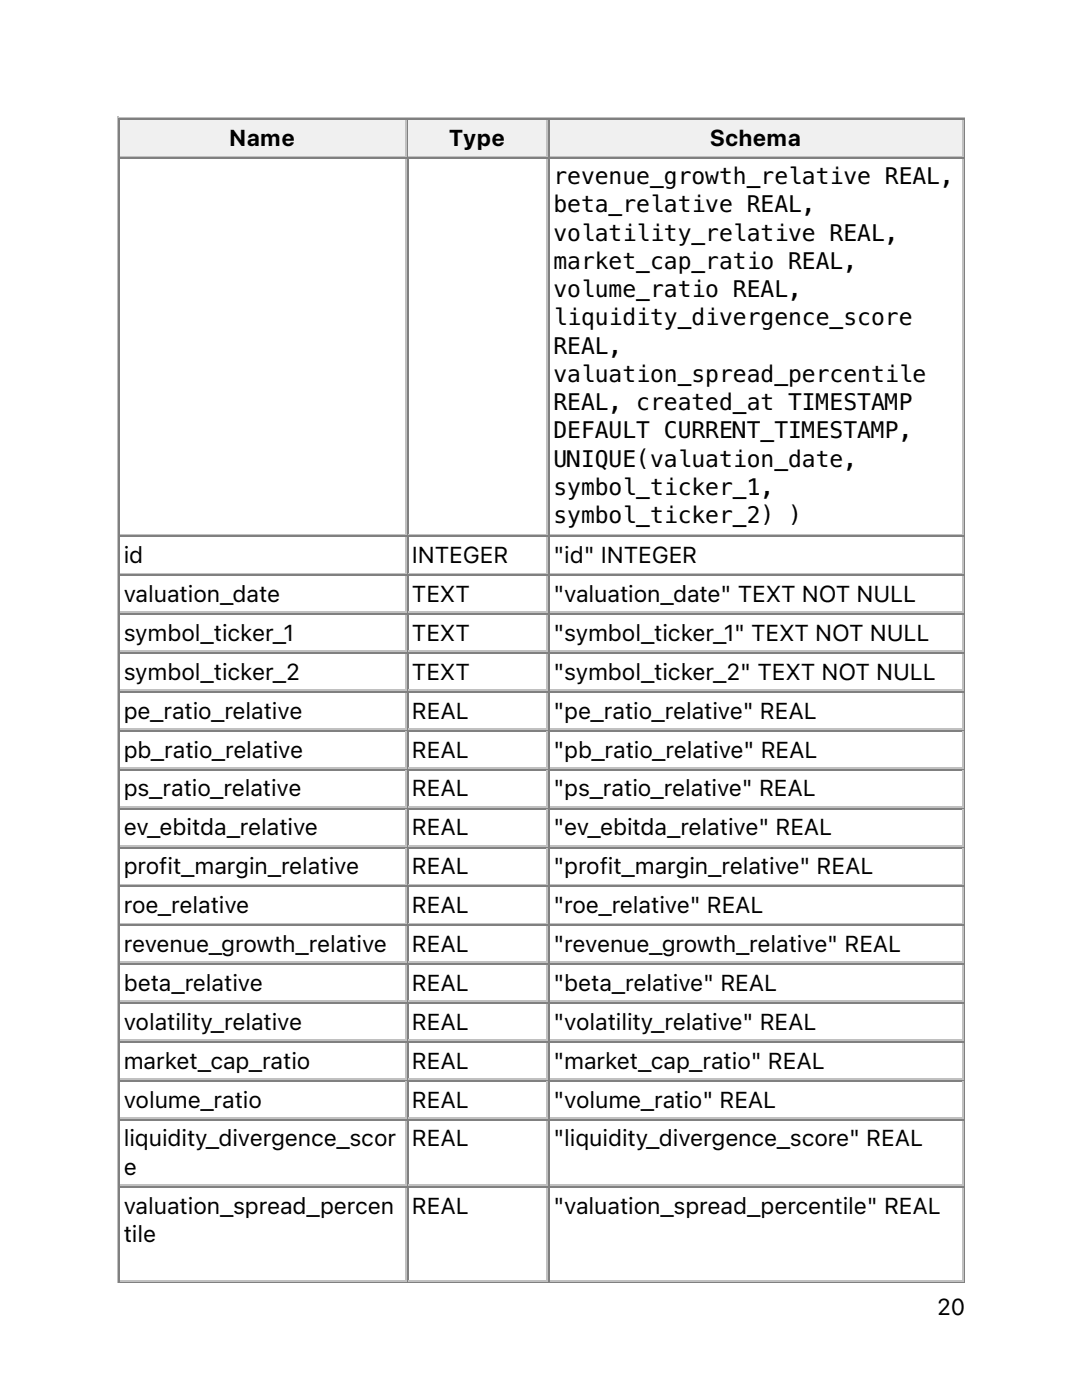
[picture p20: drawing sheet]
<svg xmlns="http://www.w3.org/2000/svg" width="216mm" height="279mm" viewBox="0 0 216 279" stroke-linecap="round" stroke-linejoin="round" font-family="sans-serif">
<defs><g id="words">
<g font-size="4.6">
<text x="45.8" y="29.1">Name</text>
<text x="89.6" y="29.1">Type</text>
<text x="141.7" y="29.1">Schema</text>
<text x="110.4" y="36.7">revenue_growth_relative REAL,</text>
<text x="110.4" y="42.4">beta_relative REAL,</text>
<text x="110.4" y="48">volatility_relative REAL,</text>
<text x="110.4" y="53.6">market_cap_ratio REAL,</text>
<text x="110.4" y="59.3">volume_ratio REAL,</text>
<text x="110.4" y="64.9">liquidity_divergence_score</text>
<text x="110.4" y="70.6">REAL,</text>
<text x="110.4" y="76.2">valuation_spread_percentile</text>
<text x="110.4" y="81.9">REAL, created_at TIMESTAMP</text>
<text x="110.4" y="87.5">DEFAULT CURRENT_TIMESTAMP,</text>
<text x="110.4" y="93.2">UNIQUE(valuation_date,</text>
<text x="110.4" y="98.8">symbol_ticker_1,</text>
<text x="110.4" y="104.4">symbol_ticker_2) )</text>
<text x="24.7" y="112.4">id</text>
<text x="82.2" y="112.4">INTEGER</text>
<text x="110.4" y="112.4">&quot;id&quot; INTEGER</text>
<text x="24.7" y="120.1">valuation_date</text>
<text x="82.2" y="120.1">TEXT</text>
<text x="110.4" y="120.1">&quot;valuation_date&quot; TEXT NOT NULL</text>
<text x="24.7" y="127.9">symbol_ticker_1</text>
<text x="82.2" y="127.9">TEXT</text>
<text x="110.4" y="127.9">&quot;symbol_ticker_1&quot; TEXT NOT NULL</text>
<text x="24.7" y="135.7">symbol_ticker_2</text>
<text x="82.2" y="135.7">TEXT</text>
<text x="110.4" y="135.7">&quot;symbol_ticker_2&quot; TEXT NOT NULL</text>
<text x="24.7" y="143.4">pe_ratio_relative</text>
<text x="82.2" y="143.4">REAL</text>
<text x="110.4" y="143.4">&quot;pe_ratio_relative&quot; REAL</text>
<text x="24.7" y="151.2">pb_ratio_relative</text>
<text x="82.2" y="151.2">REAL</text>
<text x="110.4" y="151.2">&quot;pb_ratio_relative&quot; REAL</text>
<text x="24.7" y="158.9">ps_ratio_relative</text>
<text x="82.2" y="158.9">REAL</text>
<text x="110.4" y="158.9">&quot;ps_ratio_relative&quot; REAL</text>
<text x="24.7" y="166.7">ev_ebitda_relative</text>
<text x="82.2" y="166.7">REAL</text>
<text x="110.4" y="166.7">&quot;ev_ebitda_relative&quot; REAL</text>
<text x="24.7" y="174.5">profit_margin_relative</text>
<text x="82.2" y="174.5">REAL</text>
<text x="110.4" y="174.5">&quot;profit_margin_relative&quot; REAL</text>
<text x="24.7" y="182.2">roe_relative</text>
<text x="82.2" y="182.2">REAL</text>
<text x="110.4" y="182.2">&quot;roe_relative&quot; REAL</text>
<text x="24.7" y="190">revenue_growth_relative</text>
<text x="82.2" y="190">REAL</text>
<text x="110.4" y="190">&quot;revenue_growth_relative&quot; REAL</text>
<text x="24.7" y="197.8">beta_relative</text>
<text x="82.2" y="197.8">REAL</text>
<text x="110.4" y="197.8">&quot;beta_relative&quot; REAL</text>
<text x="24.7" y="205.5">volatility_relative</text>
<text x="82.2" y="205.5">REAL</text>
<text x="110.4" y="205.5">&quot;volatility_relative&quot; REAL</text>
<text x="24.7" y="213.3">market_cap_ratio</text>
<text x="82.2" y="213.3">REAL</text>
<text x="110.4" y="213.3">&quot;market_cap_ratio&quot; REAL</text>
<text x="24.7" y="221">volume_ratio</text>
<text x="82.2" y="221">REAL</text>
<text x="110.4" y="221">&quot;volume_ratio&quot; REAL</text>
<text x="24.7" y="228.8">liquidity_divergence_scor</text>
<text x="82.2" y="228.8">REAL</text>
<text x="110.4" y="228.8">&quot;liquidity_divergence_score&quot; REAL</text>
<text x="24.7" y="234.4">e</text>
<text x="24.7" y="242.2">valuation_spread_percen</text>
<text x="82.2" y="242.2">REAL</text>
<text x="110.4" y="242.2">&quot;valuation_spread_percentile&quot; REAL</text>
<text x="24.7" y="247.8">tile</text>
<text x="187" y="262.5">20</text>
</g>
</g></defs>
<path d="M23.5 23.3v232.8M23.6 23.5h169M24 31.2h57.1M81 24v7" fill="none" stroke="#c0c0c0" stroke-width=".35"/>
<path d="M23.8 23.6v7.8M24 23.8h57.1M192.4 23.6v232.2M23.6 255.9h169" fill="none" stroke="#808080" stroke-width=".35"/>
<g fill="#f0f0f0">
<path d="M24 24h56.8v7h-56.8z"/>
<path d="M45.5 24.7h13.8v5.6h-13.8z"/>
</g>
<path d="M81.3 23.6v7.8M81.5 23.8h27.9" fill="none" stroke="#808080" stroke-width=".35"/>
<path d="M81.5 31.2h27.9M109.2 24v7" fill="none" stroke="#c0c0c0" stroke-width=".35"/>
<g fill="#f0f0f0">
<path d="M81.5 24h27.5v7h-27.5z"/>
<path d="M89.6 24.7h11.3v5.6h-11.3z"/>
</g>
<path d="M109.5 23.6v7.8M109.7 23.8h82.6" fill="none" stroke="#808080" stroke-width=".35"/>
<path d="M109.7 31.2h82.6M192.1 24v7" fill="none" stroke="#c0c0c0" stroke-width=".35"/>
<g fill="#f0f0f0">
<path d="M109.7 24h82.2v7h-82.2z"/>
<path d="M141.5 24.7h18.7v5.6h-18.7z"/>
</g>
<g fill="none" stroke="#808080" stroke-width=".35">
<path d="M23.8 31.4v224.4M24 31.6h57.1M81.3 31.4v224.4M81.5 31.6h27.9M109.5 31.4v224.4M109.7 31.6h82.6M24 107.1h57.1M24 114.8h57.1M81.5 107.1h27.9M81.5 114.8h27.9M109.7 107.1h82.6M109.7 114.8h82.6"/>
<path d="M24 122.6h57.1M24 130.4h57.1M24 138.1h57.1M81.5 122.6h27.9M81.5 130.4h27.9M81.5 138.1h27.9M109.7 122.6h82.6M109.7 130.4h82.6M109.7 138.1h82.6M24 145.9h57.1M24 153.6h57.1M81.5 145.9h27.9"/>
<path d="M81.5 153.6h27.9M109.7 145.9h82.6M109.7 153.6h82.6M24 161.4h57.1M24 169.2h57.1M24 176.9h57.1M81.5 161.4h27.9M81.5 169.2h27.9M81.5 176.9h27.9M109.7 161.4h82.6M109.7 169.2h82.6M109.7 176.9h82.6"/>
<path d="M24 184.7h57.1M24 192.4h57.1M81.5 184.7h27.9M81.5 192.4h27.9M109.7 184.7h82.6M109.7 192.4h82.6M24 200.2h57.1M24 208h57.1M24 215.7h57.1M81.5 200.2h27.9M81.5 208h27.9M81.5 215.7h27.9"/>
<path d="M109.7 200.2h82.6M109.7 208h82.6M109.7 215.7h82.6M24 223.5h57.1M24 236.9h57.1M81.5 223.5h27.9M81.5 236.9h27.9M109.7 223.5h82.6M109.7 236.9h82.6"/>
</g>
<g fill="none" stroke="#c0c0c0" stroke-width=".35">
<path d="M81 31.8v74.7M109.2 31.8v74.7M192.1 31.8v74.7M24 106.7h57.1M24 114.5h57.1M81 107.2v7.1M81 115v7.1M81.5 106.7h27.9M81.5 114.5h27.9M109.2 107.2v7.1M109.2 115v7.1M109.7 106.7h82.6"/>
<path d="M109.7 114.5h82.6M192.1 107.2v7.1M192.1 115v7.1M24 122.2h57.1M24 130h57.1M24 137.8h57.1M81 122.8v7M81 130.5v7.1M81 138.3v7M81.5 122.2h27.9M81.5 130h27.9M81.5 137.8h27.9"/>
<path d="M109.2 122.8v7M109.2 130.5v7.1M109.2 138.3v7M109.7 122.2h82.6M109.7 130h82.6M109.7 137.8h82.6M192.1 122.8v7M192.1 130.5v7.1M192.1 138.3v7M24 145.5h57.1M24 153.3h57.1M81 146.1v7"/>
<path d="M81 153.8v7.1M81.5 145.5h27.9M81.5 153.3h27.9M109.2 146.1v7M109.2 153.8v7.1M109.7 145.5h82.6M109.7 153.3h82.6M192.1 146.1v7M192.1 153.8v7.1M24 161h57.1M24 168.8h57.1M24 176.6h57.1"/>
<path d="M81 161.6v7M81 169.3v7.1M81 177.1v7M81.5 161h27.9M81.5 168.8h27.9M81.5 176.6h27.9M109.2 161.6v7M109.2 169.3v7.1M109.2 177.1v7M109.7 161h82.6M109.7 168.8h82.6M109.7 176.6h82.6"/>
<path d="M192.1 161.6v7M192.1 169.3v7.1M192.1 177.1v7M24 184.3h57.1M24 192.1h57.1M24 199.8h57.1M81 184.9v7M81 192.6v7.1M81.5 184.3h27.9M81.5 192.1h27.9M81.5 199.8h27.9M109.2 184.9v7"/>
<path d="M109.2 192.6v7.1M109.7 184.3h82.6M109.7 192.1h82.6M109.7 199.8h82.6M192.1 184.9v7M192.1 192.6v7.1M24 207.6h57.1M24 215.4h57.1M81 200.4v7M81 208.1v7.1M81 215.9v7.1M81.5 207.6h27.9"/>
<path d="M81.5 215.4h27.9M109.2 200.4v7M109.2 208.1v7.1M109.2 215.9v7.1M109.7 207.6h82.6M109.7 215.4h82.6M192.1 200.4v7M192.1 208.1v7.1M192.1 215.9v7.1M24 223.1h57.1M24 236.5h57.1M81 223.7v12.7"/>
<path d="M81 237.1v18.3M81.5 223.1h27.9M81.5 236.5h27.9M109.2 223.7v12.7M109.2 237.1v18.3M109.7 223.1h82.6M109.7 236.5h82.6M192.1 223.7v12.7M192.1 237.1v18.3M24 255.6h57.1M81.5 255.6h27.9M109.7 255.6h82.6"/>
</g>
<use href="#words"/>
</svg>
